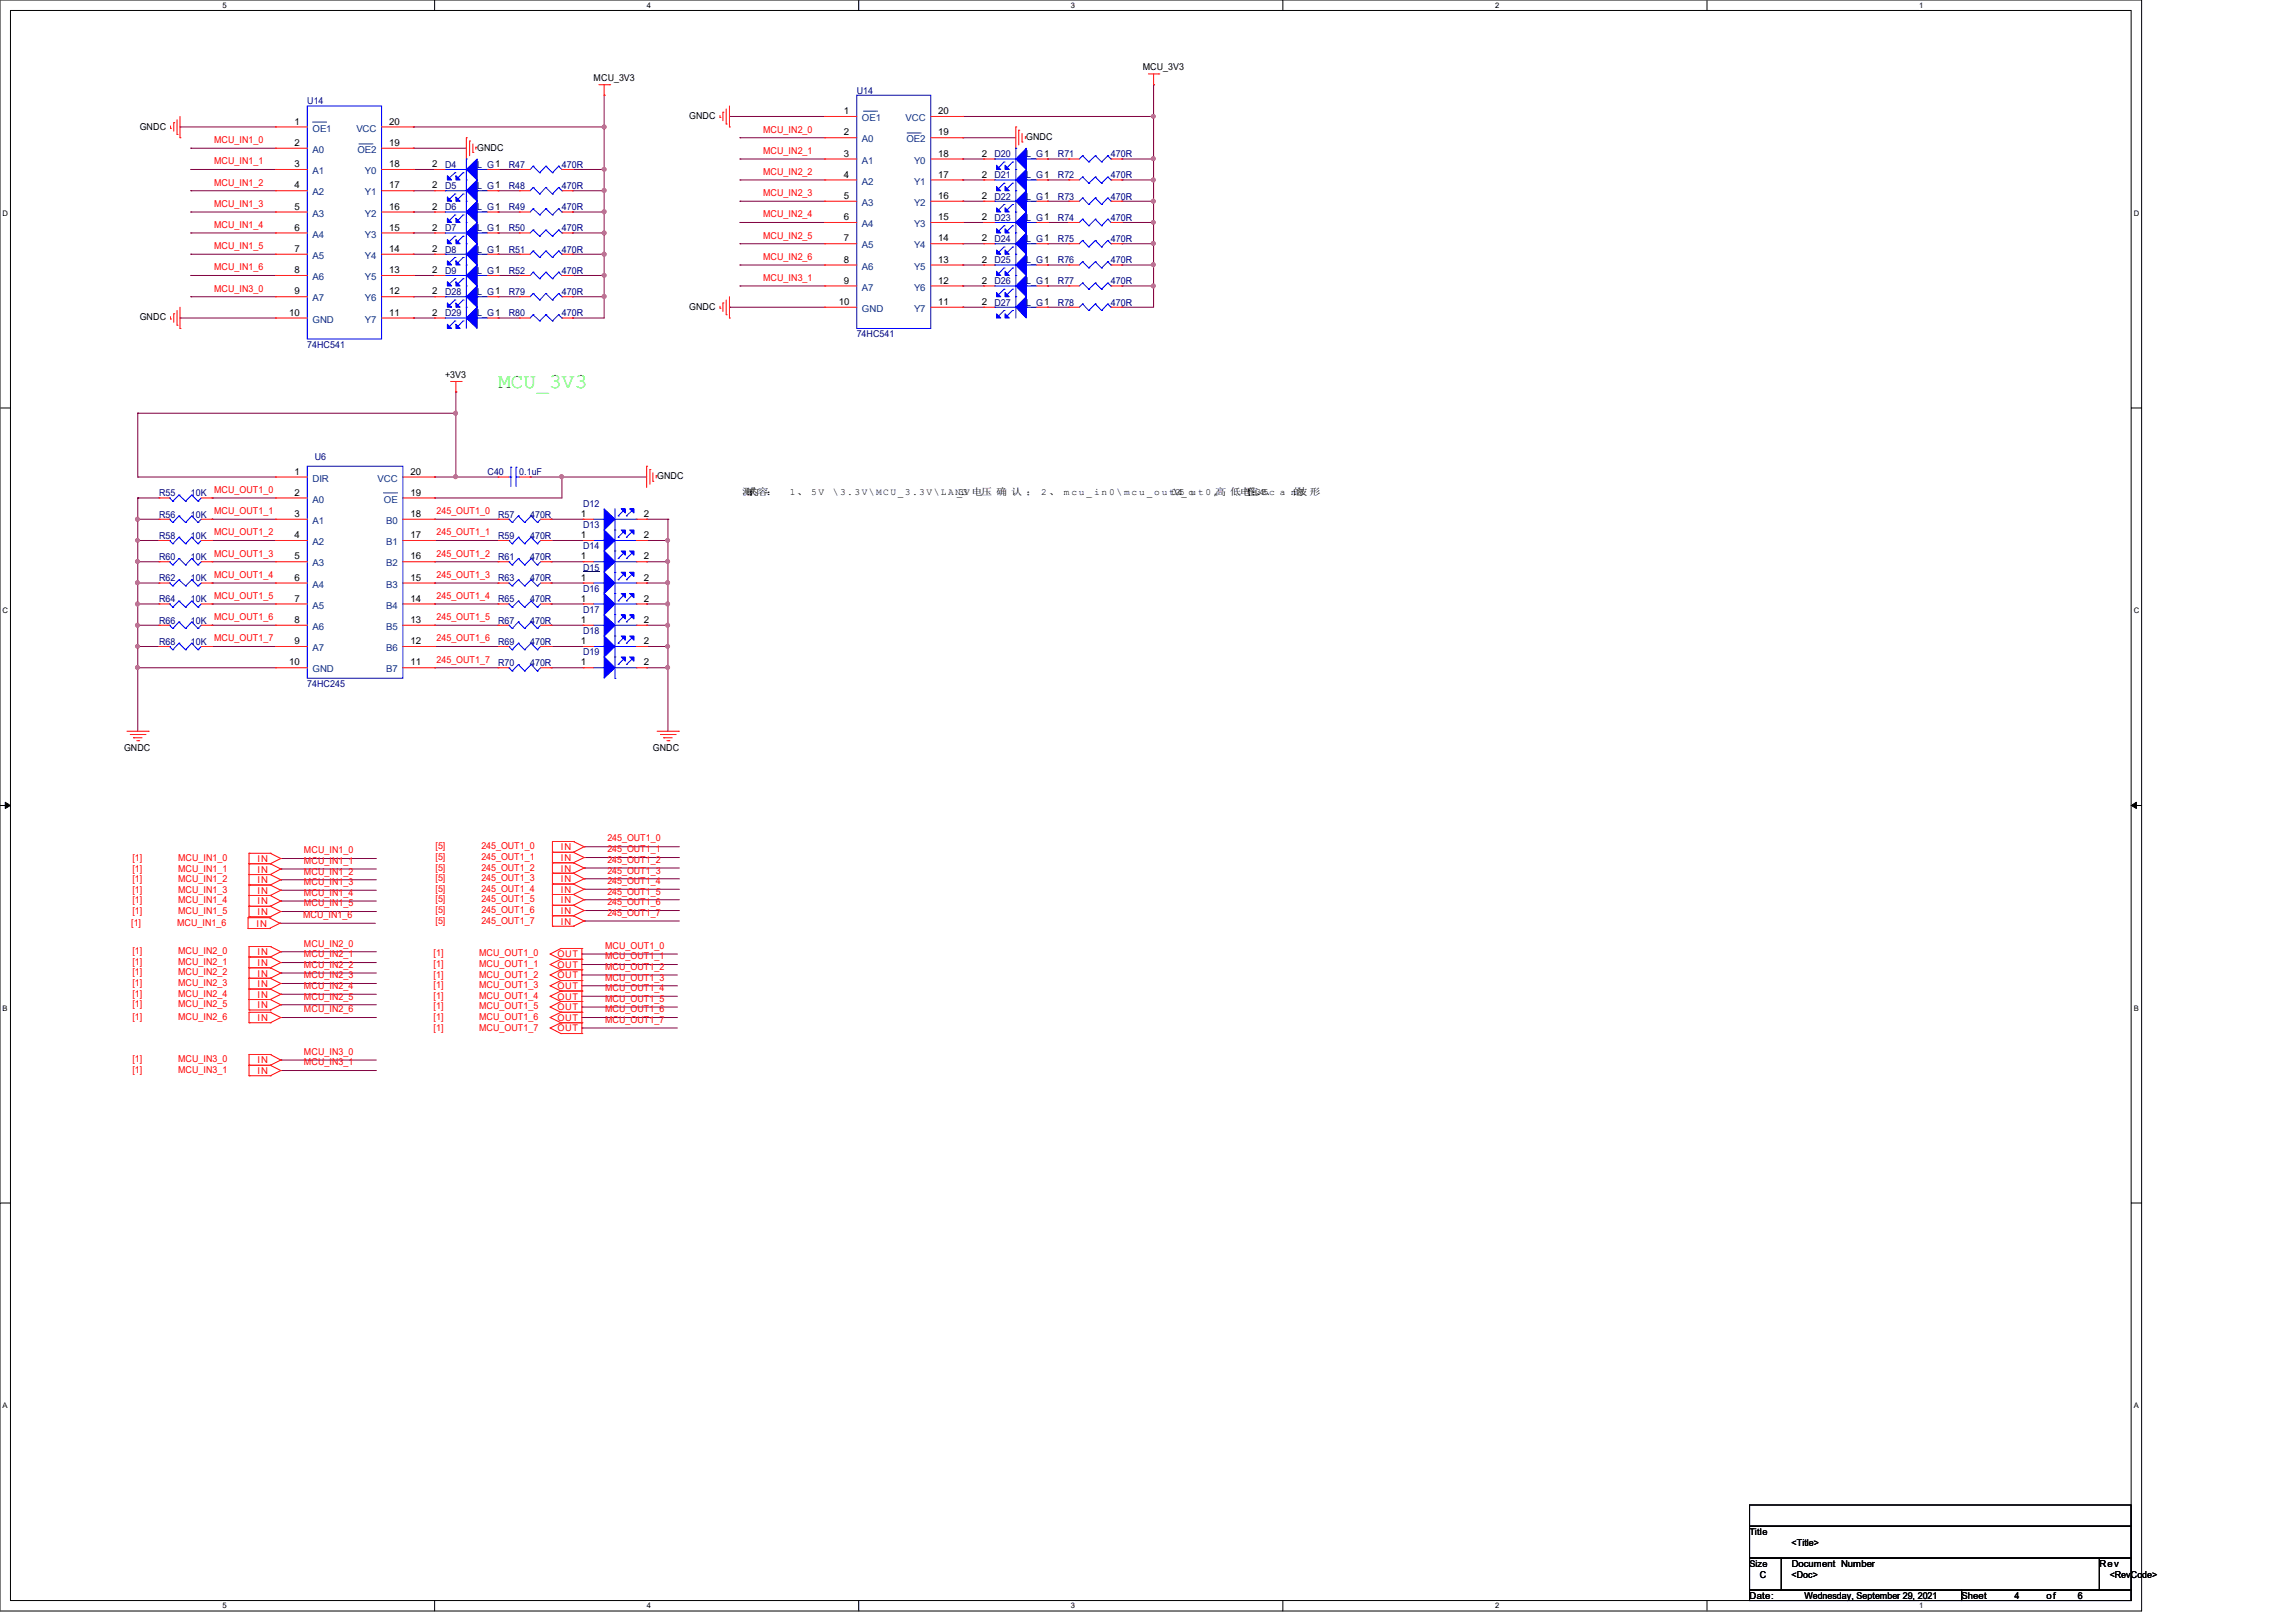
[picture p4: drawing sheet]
<svg xmlns="http://www.w3.org/2000/svg" width="297mm" height="210mm" viewBox="0 0 297 210" stroke-linecap="round" stroke-linejoin="round" font-family="sans-serif">
<defs><g id="words">
<text font-size="2.7" fill="#0f0" x="64.4" y="50.2">MCU_3V3</text>
<g font-size="1.2">
<text x="76.8" y="10.5">MCU_3V3</text>
<text x="147.8" y="9.1">MCU_3V3</text>
<text x="18.1" y="16.8">GNDC</text>
<text x="38.1" y="16.1">1</text>
<text x="50.3" y="16.1">20</text>
<text x="89.1" y="15.4">GNDC</text>
<text x="109.2" y="14.8">1</text>
<text x="109.2" y="17.5">2</text>
<text x="121.4" y="17.5">19</text>
<text x="121.4" y="14.8">20</text>
<text x="38.1" y="18.9">2</text>
<text x="38.1" y="21.6">3</text>
<text x="50.3" y="21.6">18</text>
<text x="50.3" y="18.9">19</text>
<text x="55.9" y="21.6">2</text>
<text x="61.7" y="19.5">GNDC</text>
<text x="109.2" y="20.3">3</text>
<text x="109.2" y="23">4</text>
<text x="121.4" y="23">17</text>
<text x="121.4" y="20.3">18</text>
<text x="127" y="23">2</text>
<text x="127" y="20.3">2</text>
<text x="132.7" y="18.1">GNDC</text>
<text x="38.1" y="24.4">4</text>
<text x="38.1" y="27.1">5</text>
<text x="38.1" y="29.8">6</text>
<text x="50.3" y="29.8">15</text>
<text x="50.3" y="27.1">16</text>
<text x="50.3" y="24.4">17</text>
<text x="55.9" y="24.4">2</text>
<text x="55.9" y="27.1">2</text>
<text x="55.9" y="29.8">2</text>
<text x="109.2" y="25.7">5</text>
<text x="109.2" y="28.5">6</text>
<text x="121.4" y="28.5">15</text>
<text x="121.4" y="25.7">16</text>
<text x="127" y="28.5">2</text>
<text x="127" y="25.7">2</text>
<text x="38.1" y="32.6">7</text>
<text x="38.1" y="35.3">8</text>
<text x="50.3" y="35.3">13</text>
<text x="50.3" y="32.6">14</text>
<text x="55.9" y="32.6">2</text>
<text x="55.9" y="35.3">2</text>
<text x="109.2" y="31.2">7</text>
<text x="109.2" y="34">8</text>
<text x="121.4" y="34">13</text>
<text x="121.4" y="31.2">14</text>
<text x="127" y="31.2">2</text>
<text x="127" y="34">2</text>
<text x="18.1" y="41.4">GNDC</text>
<text x="37.4" y="40.9">10</text>
<text x="38.1" y="38.1">9</text>
<text x="50.3" y="40.9">11</text>
<text x="50.3" y="38.1">12</text>
<text x="55.9" y="40.9">2</text>
<text x="55.9" y="38.1">2</text>
<text x="89.1" y="40.1">GNDC</text>
<text x="108.5" y="39.5">10</text>
<text x="109.2" y="36.7">9</text>
<text x="121.4" y="39.5">11</text>
<text x="121.4" y="36.7">12</text>
<text x="127" y="36.7">2</text>
<text x="127" y="39.5">2</text>
<text x="57.6" y="48.9">+3V3</text>
<text x="38.1" y="61.4">1</text>
<text x="38.1" y="64.1">2</text>
<text x="53.1" y="64.1">19</text>
<text x="53.1" y="61.4">20</text>
<text x="85" y="62">GNDC</text>
<text x="96" y="64.1">测</text>
<text x="96.4" y="64.1">试容：</text>
<text x="96.9" y="64.1">内</text>
<text x="102.1" y="64.1">1、 5V</text>
<text x="107.7" y="64.1">\3.3V\MCU_3.3V\LAN_3.3V 电压 确 认 ； 2 、 m c u _ i n 0 \ m c u _ o u t0\245_ ou t 0 ,高 低电值3485c a n的</text>
<text x="160.9" y="64.1">平；</text>
<text x="162.4" y="64.1">、、</text>
<text x="167.7" y="64.1">波 形</text>
<text x="38.1" y="66.9">3</text>
<text x="38.1" y="69.6">4</text>
<text x="53.1" y="66.9">18</text>
<text x="53.1" y="69.6">17</text>
<text x="75.1" y="69.6">1</text>
<text x="75.1" y="66.9">1</text>
<text x="83.3" y="69.6">2</text>
<text x="83.3" y="66.9">2</text>
<text x="38.1" y="72.4">5</text>
<text x="38.1" y="75.1">6</text>
<text x="38.1" y="77.9">7</text>
<text x="53.1" y="72.4">16</text>
<text x="53.1" y="75.1">15</text>
<text x="53.1" y="77.9">14</text>
<text x="75.1" y="72.4">1</text>
<text x="75.1" y="77.9">1</text>
<text x="75.1" y="75.1">1</text>
<text x="83.3" y="72.4">2</text>
<text x="83.3" y="77.9">2</text>
<text x="83.3" y="75.1">2</text>
<text x="38.1" y="80.6">8</text>
<text x="38.1" y="83.4">9</text>
<text x="53.1" y="80.6">13</text>
<text x="53.1" y="83.4">12</text>
<text x="75.1" y="83.4">1</text>
<text x="75.1" y="80.6">1</text>
<text x="83.3" y="83.4">2</text>
<text x="83.3" y="80.6">2</text>
<text x="37.4" y="86.1">10</text>
<text x="53.1" y="86.1">11</text>
<text x="75.1" y="86.1">1</text>
<text x="83.3" y="86.1">2</text>
<text x="16" y="97.2">GNDC</text>
<text x="84.4" y="97.2">GNDC</text>
<text x="226.3" y="198.6">Title</text>
<text x="226.3" y="202.7">Size</text>
<text x="231.8" y="200">&lt;Title&gt;</text>
<text x="231.8" y="202.7">Document Number</text>
<text x="271.6" y="202.7">Rev</text>
<text x="226.3" y="206.9">Date:</text>
<text x="227.6" y="204.1">C</text>
<text x="231.8" y="204.1">&lt;Doc&gt;</text>
<text x="233.4" y="206.9">Wednesday, September 29, 2021</text>
<text x="253.7" y="206.9">Sheet</text>
<text x="260.6" y="206.9">4</text>
<text x="264.7" y="206.9">of</text>
<text x="268.8" y="206.9">6</text>
<text x="272.9" y="204.1">&lt;RevCode&gt;</text>
</g>
<g font-size="1.2" fill="#000080">
<text x="39.7" y="13.5">U14</text>
<text x="110.8" y="12.1">U14</text>
<text x="57.6" y="21.7">D4</text>
<text x="61.7" y="21.7">L_G1</text>
<text x="65.8" y="21.7">R47</text>
<text x="72.7" y="21.7">470R</text>
<text x="128.6" y="23.1">D21</text>
<text x="128.6" y="20.3">D20</text>
<text x="132.7" y="23.1">L_G1</text>
<text x="132.7" y="20.3">L_G1</text>
<text x="136.9" y="20.3">R71</text>
<text x="136.9" y="23.1">R72</text>
<text x="143.7" y="20.3">470R</text>
<text x="143.7" y="23.1">470R</text>
<text x="57.6" y="24.4">D5</text>
<text x="57.6" y="27.2">D6</text>
<text x="57.6" y="29.9">D7</text>
<text x="61.7" y="24.4">L_G1</text>
<text x="61.7" y="27.2">L_G1</text>
<text x="61.7" y="29.9">L_G1</text>
<text x="65.8" y="29.9">R50</text>
<text x="65.8" y="24.4">R48</text>
<text x="65.8" y="27.2">R49</text>
<text x="72.7" y="29.9">470R</text>
<text x="72.7" y="24.4">470R</text>
<text x="72.7" y="27.2">470R</text>
<text x="128.6" y="28.6">D23</text>
<text x="128.6" y="25.8">D22</text>
<text x="132.7" y="28.6">L_G1</text>
<text x="132.7" y="25.8">L_G1</text>
<text x="136.9" y="28.6">R74</text>
<text x="136.9" y="25.8">R73</text>
<text x="143.7" y="28.6">470R</text>
<text x="143.7" y="25.8">470R</text>
<text x="57.6" y="32.7">D8</text>
<text x="57.6" y="35.4">D9</text>
<text x="61.7" y="32.7">L_G1</text>
<text x="61.7" y="35.4">L_G1</text>
<text x="65.8" y="32.7">R51</text>
<text x="65.8" y="35.4">R52</text>
<text x="72.7" y="32.7">470R</text>
<text x="72.7" y="35.4">470R</text>
<text x="128.6" y="31.3">D24</text>
<text x="128.6" y="34">D25</text>
<text x="132.7" y="31.3">L_G1</text>
<text x="132.7" y="34">L_G1</text>
<text x="136.9" y="34">R76</text>
<text x="136.9" y="31.3">R75</text>
<text x="143.7" y="34">470R</text>
<text x="143.7" y="31.3">470R</text>
<text x="57.6" y="40.9">D29</text>
<text x="57.6" y="38.1">D28</text>
<text x="61.7" y="40.9">L_G1</text>
<text x="61.7" y="38.1">L_G1</text>
<text x="65.8" y="40.9">R80</text>
<text x="65.8" y="38.1">R79</text>
<text x="72.7" y="40.9">470R</text>
<text x="72.7" y="38.1">470R</text>
<text x="128.6" y="36.8">D26</text>
<text x="128.6" y="39.5">D27</text>
<text x="132.7" y="36.8">L_G1</text>
<text x="132.7" y="39.5">L_G1</text>
<text x="136.9" y="36.8">R77</text>
<text x="136.9" y="39.5">R78</text>
<text x="143.7" y="36.8">470R</text>
<text x="143.7" y="39.5">470R</text>
<text x="39.7" y="45">74HC541</text>
<text x="110.8" y="43.6">74HC541</text>
<text x="40.7" y="59.6">U6</text>
<text x="20.6" y="64.2">R55</text>
<text x="24.7" y="64.2">10K</text>
<text x="63.1" y="61.5">C40</text>
<text x="67.2" y="61.5">0.1uF</text>
<text x="75.4" y="65.6">D12</text>
<text x="20.6" y="69.7">R58</text>
<text x="20.6" y="67">R56</text>
<text x="24.7" y="69.7">10K</text>
<text x="24.7" y="67">10K</text>
<text x="64.4" y="69.7">R59</text>
<text x="64.4" y="67">R57</text>
<text x="68.6" y="69.7">470R</text>
<text x="68.6" y="67">470R</text>
<text x="75.4" y="71.1">D14</text>
<text x="75.4" y="68.3">D13</text>
<text x="20.6" y="77.9">R64</text>
<text x="20.6" y="75.2">R62</text>
<text x="20.6" y="72.4">R60</text>
<text x="24.7" y="77.9">10K</text>
<text x="24.7" y="75.2">10K</text>
<text x="24.7" y="72.4">10K</text>
<text x="64.4" y="75.2">R63</text>
<text x="64.4" y="77.9">R65</text>
<text x="64.4" y="72.4">R61</text>
<text x="68.6" y="75.2">470R</text>
<text x="68.6" y="77.9">470R</text>
<text x="68.6" y="72.4">470R</text>
<text x="75.4" y="76.6">D16</text>
<text x="75.4" y="73.8">D15</text>
<text x="20.6" y="83.4">R68</text>
<text x="20.6" y="80.7">R66</text>
<text x="24.7" y="83.4">10K</text>
<text x="24.7" y="80.7">10K</text>
<text x="64.4" y="80.7">R67</text>
<text x="64.4" y="83.4">R69</text>
<text x="68.6" y="80.7">470R</text>
<text x="68.6" y="83.4">470R</text>
<text x="75.4" y="82">D18</text>
<text x="75.4" y="79.3">D17</text>
<text x="39.7" y="88.9">74HC245</text>
<text x="64.4" y="86.1">R70</text>
<text x="68.6" y="86.1">470R</text>
<text x="75.4" y="84.8">D19</text>
</g>
<g font-size="1.2" fill="#004080">
<text x="40.4" y="17">OE1</text>
<text x="46.1" y="17">VCC</text>
<text x="111.5" y="15.7">OE1</text>
<text x="117.1" y="15.7">VCC</text>
<text x="40.4" y="19.8">A0</text>
<text x="40.4" y="22.5">A1</text>
<text x="46.2" y="19.8">OE2</text>
<text x="47.2" y="22.5">Y0</text>
<text x="111.5" y="18.4">A0</text>
<text x="111.5" y="21.2">A1</text>
<text x="111.5" y="23.9">A2</text>
<text x="117.3" y="18.4">OE2</text>
<text x="118.2" y="23.9">Y1</text>
<text x="118.2" y="21.2">Y0</text>
<text x="40.4" y="25.3">A2</text>
<text x="40.4" y="28">A3</text>
<text x="47.2" y="28">Y2</text>
<text x="47.2" y="25.3">Y1</text>
<text x="111.5" y="26.6">A3</text>
<text x="111.5" y="29.4">A4</text>
<text x="118.2" y="29.4">Y3</text>
<text x="118.2" y="26.6">Y2</text>
<text x="40.4" y="30.7">A4</text>
<text x="40.4" y="33.5">A5</text>
<text x="47.2" y="33.5">Y4</text>
<text x="47.2" y="30.7">Y3</text>
<text x="111.5" y="32.1">A5</text>
<text x="111.5" y="34.9">A6</text>
<text x="118.2" y="34.9">Y5</text>
<text x="118.2" y="32.1">Y4</text>
<text x="40.4" y="36.2">A6</text>
<text x="40.4" y="39">A7</text>
<text x="40.4" y="41.7">GND</text>
<text x="47.2" y="41.7">Y7</text>
<text x="47.2" y="39">Y6</text>
<text x="47.2" y="36.2">Y5</text>
<text x="111.5" y="37.6">A7</text>
<text x="111.5" y="40.3">GND</text>
<text x="118.2" y="40.3">Y7</text>
<text x="118.2" y="37.6">Y6</text>
<text x="40.4" y="62.3">DIR</text>
<text x="40.4" y="65">A0</text>
<text x="48.9" y="62.3">VCC</text>
<text x="49.7" y="65">OE</text>
<text x="40.4" y="67.8">A1</text>
<text x="40.4" y="70.5">A2</text>
<text x="50" y="67.8">B0</text>
<text x="50" y="70.5">B1</text>
<text x="40.4" y="73.3">A3</text>
<text x="40.4" y="76">A4</text>
<text x="50" y="73.3">B2</text>
<text x="50" y="76">B3</text>
<text x="40.4" y="78.7">A5</text>
<text x="40.4" y="81.5">A6</text>
<text x="50" y="78.7">B4</text>
<text x="50" y="81.5">B5</text>
<text x="40.4" y="84.2">A7</text>
<text x="40.4" y="87">GND</text>
<text x="50" y="84.2">B6</text>
<text x="50" y="87">B7</text>
</g>
<g font-size="1.2" fill="#f00">
<text x="98.7" y="17.1">MCU_IN2_0</text>
<text x="27.7" y="18.5">MCU_IN1_0</text>
<text x="27.7" y="21.3">MCU_IN1_1</text>
<text x="98.7" y="19.9">MCU_IN2_1</text>
<text x="98.7" y="22.6">MCU_IN2_2</text>
<text x="27.7" y="24">MCU_IN1_2</text>
<text x="27.7" y="26.8">MCU_IN1_3</text>
<text x="27.7" y="29.5">MCU_IN1_4</text>
<text x="98.7" y="25.4">MCU_IN2_3</text>
<text x="98.7" y="28.1">MCU_IN2_4</text>
<text x="27.7" y="32.2">MCU_IN1_5</text>
<text x="27.7" y="35">MCU_IN1_6</text>
<text x="98.7" y="30.9">MCU_IN2_5</text>
<text x="98.7" y="33.6">MCU_IN2_6</text>
<text x="27.7" y="37.7">MCU_IN3_0</text>
<text x="98.7" y="36.3">MCU_IN3_1</text>
<text x="27.7" y="63.8">MCU_OUT1_0</text>
<text x="27.7" y="69.3">MCU_OUT1_2</text>
<text x="27.7" y="66.5">MCU_OUT1_1</text>
<text x="56.5" y="66.5">245_OUT1_0</text>
<text x="56.5" y="69.3">245_OUT1_1</text>
<text x="27.7" y="74.8">MCU_OUT1_4</text>
<text x="27.7" y="77.5">MCU_OUT1_5</text>
<text x="27.7" y="72">MCU_OUT1_3</text>
<text x="56.5" y="77.5">245_OUT1_4</text>
<text x="56.5" y="72">245_OUT1_2</text>
<text x="56.5" y="74.8">245_OUT1_3</text>
<text x="27.7" y="83">MCU_OUT1_7</text>
<text x="27.7" y="80.2">MCU_OUT1_6</text>
<text x="56.5" y="80.2">245_OUT1_5</text>
<text x="56.5" y="83">245_OUT1_6</text>
<text x="56.5" y="85.7">245_OUT1_7</text>
<text x="17.1" y="111.4">[1]</text>
<text x="17.1" y="112.8">[1]</text>
<text x="23" y="111.4">MCU_IN1_0</text>
<text x="23" y="112.8">MCU_IN1_1</text>
<text x="33.3" y="111.5">IN</text>
<text x="33.3" y="112.9">IN</text>
<text x="39.3" y="110.4">MCU_IN1_0</text>
<text x="39.3" y="111.8">MCU_IN1_1</text>
<text x="39.3" y="113.2">MCU_IN1_2</text>
<text x="56.3" y="109.9">[5]</text>
<text x="56.3" y="111.3">[5]</text>
<text x="56.3" y="112.6">[5]</text>
<text x="62.3" y="109.9">245_OUT1_0</text>
<text x="62.3" y="111.3">245_OUT1_1</text>
<text x="62.3" y="112.6">245_OUT1_2</text>
<text x="72.6" y="110">IN</text>
<text x="72.6" y="111.4">IN</text>
<text x="72.6" y="112.8">IN</text>
<text x="78.6" y="108.9">245_OUT1_0</text>
<text x="78.6" y="110.3">245_OUT1_1</text>
<text x="78.6" y="111.6">245_OUT1_2</text>
<text x="78.6" y="113">245_OUT1_3</text>
<text x="17" y="119.8">[1]</text>
<text x="17.1" y="114.1">[1]</text>
<text x="17.1" y="115.5">[1]</text>
<text x="17.1" y="116.9">[1]</text>
<text x="17.1" y="118.3">[1]</text>
<text x="22.9" y="119.8">MCU_IN1_6</text>
<text x="23" y="114.1">MCU_IN1_2</text>
<text x="23" y="115.5">MCU_IN1_3</text>
<text x="23" y="116.9">MCU_IN1_4</text>
<text x="23" y="118.3">MCU_IN1_5</text>
<text x="33.2" y="119.9">IN</text>
<text x="33.3" y="114.3">IN</text>
<text x="33.3" y="115.7">IN</text>
<text x="33.3" y="117">IN</text>
<text x="33.3" y="118.4">IN</text>
<text x="39.2" y="118.8">MCU_IN1_6</text>
<text x="39.3" y="114.5">MCU_IN1_3</text>
<text x="39.3" y="115.9">MCU_IN1_4</text>
<text x="39.3" y="117.3">MCU_IN1_5</text>
<text x="56.3" y="114">[5]</text>
<text x="56.3" y="115.4">[5]</text>
<text x="56.3" y="116.8">[5]</text>
<text x="56.3" y="118.1">[5]</text>
<text x="56.3" y="119.5">[5]</text>
<text x="62.3" y="114">245_OUT1_3</text>
<text x="62.3" y="115.4">245_OUT1_4</text>
<text x="62.3" y="116.8">245_OUT1_5</text>
<text x="62.3" y="118.1">245_OUT1_6</text>
<text x="62.3" y="119.5">245_OUT1_7</text>
<text x="72.6" y="114.1">IN</text>
<text x="72.6" y="115.5">IN</text>
<text x="72.6" y="116.9">IN</text>
<text x="72.6" y="118.3">IN</text>
<text x="72.6" y="119.6">IN</text>
<text x="78.6" y="114.4">245_OUT1_4</text>
<text x="78.6" y="115.7">245_OUT1_5</text>
<text x="78.6" y="117.1">245_OUT1_6</text>
<text x="78.6" y="118.5">245_OUT1_7</text>
<text x="17.1" y="123.5">[1]</text>
<text x="17.1" y="124.8">[1]</text>
<text x="23" y="123.5">MCU_IN2_0</text>
<text x="23" y="124.8">MCU_IN2_1</text>
<text x="33.3" y="123.6">IN</text>
<text x="33.3" y="125">IN</text>
<text x="39.3" y="122.5">MCU_IN2_0</text>
<text x="39.3" y="123.9">MCU_IN2_1</text>
<text x="39.3" y="125.2">MCU_IN2_2</text>
<text x="56.1" y="123.7">[1]</text>
<text x="56.1" y="125.1">[1]</text>
<text x="62" y="123.7">MCU_OUT1_0</text>
<text x="62" y="125.1">MCU_OUT1_1</text>
<text x="72.1" y="123.8">OUT</text>
<text x="72.1" y="125.2">OUT</text>
<text x="78.3" y="122.8">MCU_OUT1_0</text>
<text x="78.3" y="124.1">MCU_OUT1_1</text>
<text x="78.3" y="125.5">MCU_OUT1_2</text>
<text x="17.1" y="126.2">[1]</text>
<text x="17.1" y="127.6">[1]</text>
<text x="17.1" y="128.9">[1]</text>
<text x="17.1" y="130.3">[1]</text>
<text x="17.1" y="132">[1]</text>
<text x="23" y="126.2">MCU_IN2_2</text>
<text x="23" y="127.6">MCU_IN2_3</text>
<text x="23" y="128.9">MCU_IN2_4</text>
<text x="23" y="130.3">MCU_IN2_5</text>
<text x="23" y="132">MCU_IN2_6</text>
<text x="33.3" y="126.4">IN</text>
<text x="33.3" y="127.7">IN</text>
<text x="33.3" y="129.1">IN</text>
<text x="33.3" y="130.5">IN</text>
<text x="39.3" y="126.6">MCU_IN2_3</text>
<text x="39.3" y="128">MCU_IN2_4</text>
<text x="39.3" y="129.3">MCU_IN2_5</text>
<text x="39.3" y="131">MCU_IN2_6</text>
<text x="56.1" y="126.5">[1]</text>
<text x="56.1" y="127.8">[1]</text>
<text x="56.1" y="129.2">[1]</text>
<text x="56.1" y="130.6">[1]</text>
<text x="56.1" y="132">[1]</text>
<text x="62" y="126.5">MCU_OUT1_2</text>
<text x="62" y="127.8">MCU_OUT1_3</text>
<text x="62" y="129.2">MCU_OUT1_4</text>
<text x="62" y="130.6">MCU_OUT1_5</text>
<text x="62" y="132">MCU_OUT1_6</text>
<text x="72.1" y="126.6">OUT</text>
<text x="72.1" y="128">OUT</text>
<text x="72.1" y="129.3">OUT</text>
<text x="72.1" y="130.7">OUT</text>
<text x="78.3" y="126.9">MCU_OUT1_3</text>
<text x="78.3" y="128.2">MCU_OUT1_4</text>
<text x="78.3" y="129.6">MCU_OUT1_5</text>
<text x="78.3" y="131">MCU_OUT1_6</text>
<text x="17.1" y="137.5">[1]</text>
<text x="23" y="137.5">MCU_IN3_0</text>
<text x="33.3" y="137.6">IN</text>
<text x="33.3" y="132.1">IN</text>
<text x="39.3" y="136.5">MCU_IN3_0</text>
<text x="39.3" y="137.8">MCU_IN3_1</text>
<text x="56.1" y="133.3">[1]</text>
<text x="62" y="133.3">MCU_OUT1_7</text>
<text x="72.1" y="132.1">OUT</text>
<text x="72.1" y="133.4">OUT</text>
<text x="78.3" y="132.3">MCU_OUT1_7</text>
<text x="17.1" y="138.9">[1]</text>
<text x="23" y="138.9">MCU_IN3_1</text>
<text x="33.3" y="139">IN</text>
</g>
<g font-size="1">
<text x="28.8" y="1">5</text>
<text x="83.7" y="1">4</text>
<text x="138.5" y="1">3</text>
<text x="193.4" y="1">2</text>
<text x="248.3" y="1">1</text>
<text x=".3" y="27.9">D</text>
<text x="276" y="27.9">D</text>
<text x=".3" y="79.4">C</text>
<text x="276" y="79.4">C</text>
<text x=".3" y="130.8">B</text>
<text x="276" y="130.8">B</text>
<text x=".3" y="182.2">A</text>
<text x="276" y="182.2">A</text>
<text x="28.8" y="208.1">5</text>
<text x="83.7" y="208.1">4</text>
<text x="138.5" y="208.1">3</text>
<text x="193.4" y="208.1">2</text>
<text x="248.3" y="208.1">1</text>
</g>
</g></defs>
<path d="M0 0h277v208.4h-277zM1.4 1.4h274.3v205.7h-274.3z" fill="none" stroke="#000" stroke-width=".13"/>
<g fill="#fff">
<path d="M28.8 .1h.5v1.1h-.5z"/>
<path d="M28.8 207.2h.5v1.1h-.5z"/>
</g>
<path d="M56.2 0v1.4M56.2 207.1v1.3" fill="none" stroke="#000" stroke-width=".13"/>
<g fill="#fff">
<path d="M83.7 .1h.5v1.1h-.5z"/>
<path d="M83.7 207.2h.5v1.1h-.5z"/>
</g>
<path d="M111.1 0v1.4M111.1 207.1v1.3" fill="none" stroke="#000" stroke-width=".13"/>
<g fill="#fff">
<path d="M138.5 .1h.6v1.1h-.6z"/>
<path d="M138.5 207.2h.6v1.1h-.6z"/>
</g>
<path d="M165.9 0v1.4M165.9 207.1v1.3" fill="none" stroke="#000" stroke-width=".13"/>
<g fill="#fff">
<path d="M193.4 .1h.5v1.1h-.5z"/>
<path d="M193.4 207.2h.5v1.1h-.5z"/>
</g>
<path d="M220.8 0v1.4M220.8 207.1v1.3" fill="none" stroke="#000" stroke-width=".13"/>
<g fill="#fff">
<path d="M248.2 .1h.6v1.1h-.6z"/>
<path d="M248.2 207.2h.6v1.1h-.6z"/>
<path d="M.3 27.1h.8v1.1h-.8z"/>
<path d="M276 27.1h.7v1.1h-.7z"/>
<path d="M.3 78.5h.8v1.1h-.8z"/>
<path d="M276 78.5h.7v1.1h-.7z"/>
</g>
<path d="M0 52.8h1.4M275.7 52.8h1.3" fill="none" stroke="#000" stroke-width=".13"/>
<g fill="#fff">
<path d="M.3 129.9h.7v1.1h-.7z"/>
<path d="M276 129.9h.6v1.1h-.6z"/>
</g>
<path d="M0 104.2h1.4M275.7 104.2h1.3" fill="none" stroke="#000" stroke-width=".13"/>
<path d="M.7 103.8l.7 .4-.7 .4zM275.7 104.2l.7-.4v.8z" fill="#000" stroke="#000" stroke-width=".13"/>
<g fill="#fff">
<path d="M.3 181.4h.7v1.1h-.7z"/>
<path d="M276 181.4h.6v1.1h-.6z"/>
</g>
<path d="M0 155.7h1.4M275.7 155.7h1.3M226.3 194.7h49.4v2.8h-49.4zM226.3 197.5h49.4v4.1h-49.4zM226.3 201.6h4.1v4.1h-4.1zM226.3 205.7h27.4v1.4h-27.4zM230.4 201.6h41.2v4.1h-41.2zM253.7 205.7h22v1.4h-22zM271.6 201.6h4.1v4.1h-4.1z" fill="none" stroke="#000" stroke-width=".13"/>
<g fill="none" stroke="#800040" stroke-width=".13">
<path d="M23.3 16.4h.1M23.3 16.4h12.3M24.7 19.2h.1M24.7 19.2h10.9M53.5 16.4h.1M53.5 19.2h.1M53.5 19.2h6.8M53.5 16.4h24.6M78.1 12.3h.1M78.1 16.4h.1M78.1 12.3v28.8h-4.1M94.4 15.1h.1"/>
<path d="M94.4 15.1h12.3M95.7 17.8h.1M95.7 17.8h11M124.5 15.1h.1M124.5 17.8h.1M124.5 17.8h6.9M124.5 15.1h24.7M149.2 11h.1M149.2 15.1h.1M149.2 11v28.8h-4.1M24.7 21.9h.1M24.7 24.7h.1"/>
<path d="M24.7 27.4h.1M24.7 30.1h.1M24.7 32.9h.1M24.7 35.6h.1M24.7 38.4h.1M24.7 21.9h10.9M24.7 24.7h10.9M24.7 27.4h10.9M24.7 30.1h10.9M24.7 32.9h10.9M24.7 35.6h10.9M24.7 38.4h10.9"/>
<path d="M53.5 21.9h.1M53.5 24.7h.1M53.5 27.4h.1M53.5 30.1h.1M53.5 32.9h.1M53.5 35.6h.1M53.5 38.4h.1M53.5 21.9h2.7M53.5 24.7h2.7M53.5 27.4h2.7M53.5 30.1h2.7M53.5 32.9h2.7"/>
<path d="M53.5 35.6h2.7M53.5 38.4h2.7M64.4 21.9h.1M64.4 24.7h.1M64.4 27.4h.1M64.4 30.1h.1M64.4 32.9h.1M64.4 35.6h.1M64.4 38.4h.1M64.4 21.9h2.8M64.4 24.7h2.8M64.4 27.4h2.8"/>
<path d="M64.4 30.1h2.8M64.4 32.9h2.8M64.4 35.6h2.8M64.4 38.4h2.8M74 21.9h.1M74 24.7h.1M74 27.4h.1M74 30.1h.1M74 32.9h.1M74 35.6h.1M74 38.4h.1M74 21.9h4.1"/>
<path d="M74 24.7h4.1M74 27.4h4.1M74 30.1h4.1M74 32.9h4.1M74 35.6h4.1M74 38.4h4.1M78.1 21.9h.1M78.1 24.7h.1M78.1 27.4h.1M78.1 30.1h.1M78.1 32.9h.1M78.1 35.6h.1"/>
<path d="M78.1 38.4h.1M94.4 39.8h.1M94.4 39.8h12.3M95.7 20.6h.1M95.7 23.3h.1M95.7 26h.1M95.7 28.8h.1M95.7 31.5h.1M95.7 37h.1M95.7 34.3h.1M95.7 20.6h11M95.7 23.3h11"/>
<path d="M95.7 26h11M95.7 28.8h11M95.7 31.5h11M95.7 34.3h11M95.7 37h11M124.5 20.6h.1M124.5 23.3h.1M124.5 26h.1M124.5 28.8h.1M124.5 31.5h.1M124.5 34.3h.1M124.5 37h.1"/>
<path d="M124.5 39.8h.1M124.5 20.6h2.8M124.5 23.3h2.8M124.5 26h2.8M124.5 28.8h2.8M124.5 31.5h2.8M124.5 34.3h2.8M124.5 37h2.8M124.5 39.8h2.8M135.5 20.6h.1M135.5 23.3h.1M135.5 26h.1"/>
<path d="M135.5 28.8h.1M135.5 31.5h.1M135.5 34.3h.1M135.5 37h.1M135.5 39.8h.1M135.5 20.6h2.8M135.5 23.3h2.8M135.5 26h2.8M135.5 28.8h2.8M135.5 31.5h2.8M135.5 34.3h2.8M135.5 37h2.8"/>
<path d="M135.5 39.8h2.8M145.1 20.6h.1M145.1 39.8h.1M145.1 23.3h.1M145.1 26h.1M145.1 28.8h.1M145.1 31.5h.1M145.1 34.3h.1M145.1 37h.1M145.1 20.6h4.1M145.1 23.3h4.1M145.1 26h4.1"/>
<path d="M145.1 28.8h4.1M145.1 31.5h4.1M145.1 34.3h4.1M145.1 37h4.1M149.2 20.6h.1M149.2 23.3h.1M149.2 26h.1M149.2 28.8h.1M149.2 31.5h.1M149.2 34.3h.1M149.2 37h.1M17.8 53.5h.1"/>
<path d="M17.8 53.5v8.2M17.8 53.5h41.2M23.3 41.1h.1M23.3 41.1h12.3M53.5 41.1h.1M53.5 41.1h2.7M59 50.7h.1M59 53.5h.1M59 50.7v11M64.4 41.1h.1M64.4 41.1h2.8M74 41.1h.1"/>
<path d="M17.8 61.7h.1M17.8 64.4h.1M17.8 67.2h.1M17.8 69.9h.1M17.8 72.7h.1M17.8 75.4h.1M17.8 78.1h.1M17.8 78.1h2.8M17.8 67.2h2.8M17.8 69.9h2.8M17.8 64.4h2.8M17.8 61.7h17.8"/>
<path d="M17.8 64.4v30.2M17.8 72.7h2.8M17.8 75.4h2.8M27.4 75.4h.1M27.4 78.1h.1M27.4 72.7h.1M27.4 69.9h.1M27.4 67.2h.1M27.4 64.4h.1M27.4 78.1h8.2M27.4 67.2h8.2M27.4 69.9h8.2"/>
<path d="M27.4 64.4h8.2M27.4 72.7h8.2M27.4 75.4h8.2M56.2 78.1h.1M56.2 67.2h.1M56.2 69.9h.1M56.2 64.4h.1M56.2 61.7h.1M56.2 72.7h.1M56.2 75.4h.1M56.2 78.1h8.2M56.2 67.2h8.2"/>
<path d="M56.2 69.9h8.2M56.2 61.7h8.2M56.2 72.7h8.2M56.2 75.4h8.2M59 61.7h.1M68.6 61.7h.1M68.6 61.7h15.1M71.3 78.1h.1M71.3 67.2h.1M71.3 69.9h.1M71.3 72.7h.1M71.3 75.4h.1"/>
<path d="M71.3 78.1h4.1M71.3 67.2h4.1M71.3 69.9h4.1M71.3 72.7h4.1M71.3 75.4h4.1M72.7 61.7h.1M72.7 61.7v2.7h-16.5M83.7 78.1h.1M83.7 67.2h.1M83.7 69.9h.1M83.7 72.7h.1M83.7 75.4h.1"/>
<path d="M83.7 78.1h2.7M83.7 67.2h2.7M83.7 69.9h2.7M83.7 72.7h2.7M83.7 75.4h2.7M86.4 78.1h.1M86.4 75.4h.1M86.4 67.2h.1M86.4 69.9h.1M86.4 72.7h.1M86.4 67.2v27.4M17.8 86.4h.1"/>
<path d="M17.8 80.9h.1M17.8 83.7h.1M17.8 80.9h2.8M17.8 83.7h2.8M17.8 86.4h17.8M27.4 83.7h.1M27.4 80.9h.1M27.4 80.9h8.2M27.4 83.7h8.2M56.2 80.9h.1M56.2 83.7h.1M56.2 86.4h.1"/>
<path d="M56.2 80.9h8.2M56.2 83.7h8.2M56.2 86.4h8.2M71.3 80.9h.1M71.3 83.7h.1M71.3 86.4h.1M71.3 80.9h4.1M71.3 83.7h4.1M71.3 86.4h4.1M83.7 80.9h.1M83.7 83.7h.1M83.7 86.4h.1"/>
<path d="M83.7 80.9h2.7M83.7 83.7h2.7M83.7 86.4h2.7M86.4 86.4h.1M86.4 83.7h.1M86.4 80.9h.1M36.2 119.5h.1M36.2 119.5h12.4M36.3 111.1h.1M36.3 112.4h.1M36.3 113.8h.1M36.3 115.2h.1"/>
<path d="M36.3 116.6h.1M36.3 117.9h.1M36.3 111.1h12.4M36.3 112.4h12.4M36.3 113.8h12.4M36.3 115.2h12.4M36.3 116.6h12.4M36.3 117.9h12.4M75.6 109.6h.1M75.6 111h.1M75.6 112.3h.1M75.6 113.7h.1"/>
<path d="M75.6 115.1h.1M75.6 116.4h.1M75.6 117.8h.1M75.6 119.2h.1M75.6 109.6h12.3M75.6 111h12.3M75.6 112.3h12.3M75.6 113.7h12.3M75.6 115.1h12.3M75.6 116.4h12.3M75.6 117.8h12.3M75.6 119.2h12.3"/>
<path d="M36.3 123.1h.1M36.3 124.5h.1M36.3 125.9h.1M36.3 127.3h.1M36.3 128.7h.1M36.3 130h.1M36.3 137.2h.1M36.3 138.5h.1M36.3 131.7h.1M36.3 123.1h12.4M36.3 124.5h12.4M36.3 125.9h12.4"/>
<path d="M36.3 127.3h12.4M36.3 128.7h12.4M36.3 130h12.4M36.3 131.7h12.4M36.3 137.2h12.4M36.3 138.5h12.4M75.3 123.4h.1M75.3 124.8h.1M75.3 126.2h.1M75.3 127.6h.1M75.3 128.9h.1M75.3 130.3h.1"/>
<path d="M75.3 131.7h.1M75.3 133h.1M75.3 123.4h12.3M75.3 124.8h12.3M75.3 126.2h12.3M75.3 127.6h12.3M75.3 128.9h12.3M75.3 130.3h12.3M75.3 131.7h12.3M75.3 133h12.3"/>
</g>
<g fill="#f0f" stroke="#f0f" stroke-width=".13">
<circle cx="78.1" cy="27.4" r=".25"/>
<circle cx="78.1" cy="24.6" r=".25"/>
<circle cx="78.1" cy="30.1" r=".25"/>
<circle cx="78.1" cy="32.9" r=".25"/>
<circle cx="78.2" cy="35.6" r=".24"/>
<circle cx="78.1" cy="16.4" r=".25"/>
<circle cx="78.2" cy="21.9" r=".24"/>
<circle cx="86.4" cy="83.6" r=".24"/>
<circle cx="86.4" cy="69.9" r=".24"/>
<circle cx="86.4" cy="86.4" r=".25"/>
<circle cx="86.4" cy="80.9" r=".25"/>
<circle cx="86.4" cy="78.1" r=".25"/>
<circle cx="86.4" cy="75.4" r=".25"/>
<circle cx="86.4" cy="72.6" r=".25"/>
<circle cx="58.9" cy="53.5" r=".25"/>
<circle cx="58.9" cy="61.7" r=".25"/>
<circle cx="17.8" cy="86.4" r=".25"/>
<circle cx="17.8" cy="67.2" r=".25"/>
<circle cx="17.8" cy="69.9" r=".24"/>
<circle cx="17.8" cy="72.6" r=".25"/>
<circle cx="17.8" cy="75.4" r=".25"/>
<circle cx="72.6" cy="61.7" r=".25"/>
<circle cx="17.8" cy="80.9" r=".25"/>
<circle cx="17.8" cy="78.1" r=".25"/>
<circle cx="17.8" cy="83.6" r=".24"/>
<circle cx="149.2" cy="20.5" r=".25"/>
<circle cx="149.2" cy="23.3" r=".25"/>
<circle cx="149.2" cy="28.8" r=".24"/>
<circle cx="149.2" cy="26" r=".25"/>
<circle cx="149.2" cy="31.5" r=".25"/>
<circle cx="149.2" cy="34.2" r=".25"/>
<circle cx="149.2" cy="37" r=".25"/>
<circle cx="149.2" cy="15.1" r=".24"/>
<circle cx="78.1" cy="38.4" r=".25"/>
</g>
<g fill="none" stroke="#f00" stroke-width=".13">
<path d="M22.1 16.6h.1M22.1 16.3v.3M22.5 15.9h.1M22.5 15.9v1.1M22.9 17.4h.1M22.9 15.5v1.9M23.3 17.8h.1M23.3 15.1v2.7M35.6 16.4h.1M35.6 19.2h.1M35.6 16.4h4.2M35.6 19.2h4.2"/>
<path d="M49.4 16.4h4.1M49.4 19.2h4.1M53.5 19.2h.1M53.5 16.4h.1M60.3 17.8h.1M60.3 17.8v2.8M60.7 18.2h.1M60.7 18.2v2M61.2 19.7h.1M61.2 18.6v1.1M61.6 19h.1M61.6 19v.3"/>
<path d="M77.5 11h1.4M78.1 12.3h.1M78.1 11v1.3M78.9 11h.1M93.1 15.2h.1M93.1 14.9v.3M93.5 14.5h.1M93.5 14.5v1.1M93.9 16h.1M93.9 14.1v1.9M94.4 16.4h.1M94.4 13.7v2.7"/>
<path d="M106.7 15.1h.1M106.7 17.8h.1M106.7 15.1h4.1M106.7 17.8h4.1M120.4 15.1h4.1M120.4 17.8h4.1M124.5 17.8h.1M124.5 15.1h.1M131.4 16.4h.1M131.4 16.4v2.8M131.8 16.8h.1M131.8 16.8v2"/>
<path d="M132.2 18.4h.1M132.2 17.3v1.1M132.6 17.7h.1M132.6 17.7v.2M148.5 9.6h1.4M149.2 11h.1M149.2 9.6v1.4M149.9 9.6h.1M23.3 39.8v2.7M35.6 21.9h.1M35.6 24.7h.1M35.6 27.4h.1"/>
<path d="M35.6 30.1h.1M35.6 32.9h.1M35.6 35.6h.1M35.6 38.4h.1M35.6 21.9h4.2M35.6 30.1h4.2M35.6 24.7h4.2M35.6 32.9h4.2M35.6 38.4h4.2M35.6 27.4h4.2M35.6 35.6h4.2M49.4 21.9h4.1"/>
<path d="M49.4 30.1h4.1M49.4 24.7h4.1M49.4 32.9h4.1M49.4 38.4h4.1M49.4 27.4h4.1M49.4 35.6h4.1M53.5 38.4h.1M53.5 35.6h.1M53.5 32.9h.1M53.5 30.1h.1M53.5 27.4h.1M53.5 24.7h.1"/>
<path d="M53.5 21.9h.1M56.2 24.7h.1M56.2 32.9h.1M56.2 38.4h.1M56.2 27.4h.1M56.2 35.6h.1M56.2 21.9h.1M56.2 30.1h.1M56.2 21.9h1.4M56.2 30.1h1.4M56.2 24.7h1.4M56.2 32.9h1.4"/>
<path d="M56.2 38.4h1.4M56.2 27.4h1.4M56.2 35.6h1.4M63.1 21.9h1.3M63.1 30.1h1.3M63.1 24.7h1.3M63.1 32.9h1.3M63.1 38.4h1.3M63.1 27.4h1.3M63.1 35.6h1.3M64.4 24.7h.1M64.4 32.9h.1"/>
<path d="M64.4 38.4h.1M64.4 27.4h.1M64.4 35.6h.1M64.4 21.9h.1M64.4 30.1h.1M67.2 21.9h.1M67.2 30.1h.1M67.2 24.7h.1M67.2 32.9h.1M67.2 38.4h.1M67.2 27.4h.1M67.2 35.6h.1"/>
<path d="M67.2 21.9h1.4M67.2 30.1h1.4M67.2 24.7h1.4M67.2 32.9h1.4M67.2 38.4h1.4M67.2 27.4h1.4M67.2 35.6h1.4M72.7 21.9h1.3M72.7 30.1h1.3M72.7 24.7h1.3M72.7 32.9h1.3M72.7 38.4h1.3"/>
<path d="M72.7 27.4h1.3M72.7 35.6h1.3M74 21.9h.1M74 30.1h.1M74 24.7h.1M74 32.9h.1M74 38.4h.1M74 27.4h.1M74 35.6h.1M93.1 39.9h.1M93.1 39.6v.3M93.5 39.2h.1"/>
<path d="M93.5 39.2v1.1M93.9 38.8v1.9M94.4 38.4v2.7M106.7 20.6h.1M106.7 23.3h.1M106.7 26h.1M106.7 28.8h.1M106.7 31.5h.1M106.7 34.3h.1M106.7 37h.1M106.7 39.8h.1M106.7 34.3h4.1"/>
<path d="M106.7 28.8h4.1M106.7 37h4.1M106.7 20.6h4.1M106.7 23.3h4.1M106.7 31.5h4.1M106.7 39.8h4.1M106.7 26h4.1M120.4 34.3h4.1M120.4 28.8h4.1M120.4 37h4.1M120.4 20.6h4.1M120.4 23.3h4.1"/>
<path d="M120.4 31.5h4.1M120.4 39.8h4.1M120.4 26h4.1M124.5 39.8h.1M124.5 37h.1M124.5 34.3h.1M124.5 31.5h.1M124.5 28.8h.1M124.5 26h.1M124.5 23.3h.1M124.5 20.6h.1M127.3 28.8h.1"/>
<path d="M127.3 37h.1M127.3 23.3h.1M127.3 31.5h.1M127.3 39.8h.1M127.3 26h.1M127.3 34.3h.1M127.3 20.6h.1M127.3 34.3h1.4M127.3 28.8h1.4M127.3 37h1.4M127.3 20.6h1.4M127.3 23.3h1.4"/>
<path d="M127.3 31.5h1.4M127.3 39.8h1.4M127.3 26h1.4M134.1 34.3h1.4M134.1 28.8h1.4M134.1 37h1.4M134.1 20.6h1.4M134.1 23.3h1.4M134.1 31.5h1.4M134.1 39.8h1.4M134.1 26h1.4M135.5 28.8h.1"/>
<path d="M135.5 37h.1M135.5 23.3h.1M135.5 31.5h.1M135.5 39.8h.1M135.5 26h.1M135.5 34.3h.1M135.5 20.6h.1M138.3 34.3h.1M138.3 20.6h.1M138.3 28.8h.1M138.3 37h.1M138.3 23.3h.1"/>
<path d="M138.3 31.5h.1M138.3 39.8h.1M138.3 26h.1M138.3 34.3h1.3M138.3 28.8h1.3M138.3 37h1.3M138.3 20.6h1.3M138.3 23.3h1.3M138.3 31.5h1.3M138.3 39.8h1.3M138.3 26h1.3M143.7 34.3h1.4"/>
<path d="M143.7 28.8h1.4M143.7 37h1.4M143.7 20.6h1.4M143.7 23.3h1.4M143.7 31.5h1.4M143.7 39.8h1.4M143.7 26h1.4M145.1 34.3h.1M145.1 20.6h.1M145.1 28.8h.1M145.1 37h.1M145.1 23.3h.1"/>
<path d="M145.1 31.5h.1M145.1 39.8h.1M145.1 26h.1M22.1 41.3h.1M22.1 41v.3M22.5 40.6h.1M22.5 40.6v1.1M22.9 42.1h.1M22.9 40.2v1.9M23.3 42.5h.1M35.6 41.1h.1M35.6 41.1h4.2"/>
<path d="M49.4 41.1h4.1M53.5 41.1h.1M56.2 41.1h.1M56.2 41.1h1.4M58.3 49.4h1.3M59 50.7h.1M59 49.4v1.3M59.6 49.4h.1M63.1 41.1h1.3M64.4 41.1h.1M67.2 41.1h.1M67.2 41.1h1.4"/>
<path d="M72.7 41.1h1.3M74 41.1h.1M93.9 40.7h.1M94.4 41.1h.1M20.6 78.1h.1M20.6 64.4h.1M20.6 75.4h.1M20.6 72.7h.1M20.6 69.9h.1M20.6 67.2h.1M20.6 78.1h1.3M20.6 64.4h1.3"/>
<path d="M20.6 69.9h1.3M20.6 72.7h1.3M20.6 75.4h1.3M20.6 67.2h1.3M26 78.1h1.4M26 64.4h1.4M26 69.9h1.4M26 72.7h1.4M26 75.4h1.4M26 67.2h1.4M27.4 78.1h.1M27.4 64.4h.1"/>
<path d="M27.4 75.4h.1M27.4 72.7h.1M27.4 69.9h.1M27.4 67.2h.1M35.6 61.7h.1M35.6 64.4h.1M35.6 67.2h.1M35.6 69.9h.1M35.6 72.7h.1M35.6 75.4h.1M35.6 78.1h.1M35.6 78.1h4.2"/>
<path d="M35.6 64.4h4.2M35.6 69.9h4.2M35.6 72.7h4.2M35.6 75.4h4.2M35.6 61.7h4.2M35.6 67.2h4.2M52.1 78.1h4.1M52.1 64.4h4.1M52.1 69.9h4.1M52.1 72.7h4.1M52.1 75.4h4.1M52.1 61.7h4.1"/>
<path d="M52.1 67.2h4.1M56.2 67.2h.1M56.2 69.9h.1M56.2 72.7h.1M56.2 75.4h.1M56.2 78.1h.1M56.2 64.4h.1M56.2 61.7h.1M64.4 69.9h.1M64.4 61.7h.1M64.4 75.4h.1M64.4 67.2h.1"/>
<path d="M64.4 78.1h.1M64.4 72.7h.1M64.4 78.1h1.4M64.4 69.9h1.4M64.4 72.7h1.4M64.4 75.4h1.4M64.4 61.7h1.4M64.4 67.2h1.4M67.2 61.7h1.4M68.6 61.7h.1M69.9 78.1h1.4M69.9 69.9h1.4"/>
<path d="M69.9 72.7h1.4M69.9 75.4h1.4M69.9 67.2h1.4M71.3 69.9h.1M71.3 75.4h.1M71.3 67.2h.1M71.3 78.1h.1M71.3 72.7h.1M75.4 72.7h.1M75.4 78.1h.1M75.4 69.9h.1M75.4 75.4h.1"/>
<path d="M75.4 67.2h.1M75.4 78.1h1.4M75.4 69.9h1.4M75.4 72.7h1.4M75.4 75.4h1.4M75.4 67.2h1.4M82.3 78.1h1.4M82.3 69.9h1.4M82.3 72.7h1.4M82.3 75.4h1.4M82.3 67.2h1.4M83.7 60.3h.1"/>
<path d="M83.7 72.7h.1M83.7 78.1h.1M83.7 69.9h.1M83.7 75.4h.1M83.7 67.2h.1M83.7 60.3v2.8M84.1 60.7h.1M84.1 60.7v2M84.5 62.3h.1M84.5 61.2v1.1M84.9 61.6h.1M84.9 61.6v.2"/>
<path d="M16.4 94.6h2.8M16.8 95h2M17.3 95.5h.1M17.3 95.5h1.1M17.7 95.8h.2M17.9 95.8h.1M18.8 95h.1M19.2 94.6h.1M20.6 83.7h.1M20.6 80.9h.1M20.6 83.7h1.3M20.6 80.9h1.3"/>
<path d="M26 83.7h1.4M26 80.9h1.4M27.4 83.7h.1M27.4 80.9h.1M35.6 80.9h.1M35.6 83.7h.1M35.6 86.4h.1M35.6 83.7h4.2M35.6 86.4h4.2M35.6 80.9h4.2M52.1 83.7h4.1M52.1 86.4h4.1"/>
<path d="M52.1 80.9h4.1M56.2 80.9h.1M56.2 83.7h.1M56.2 86.4h.1M64.4 86.4h.1M64.4 80.9h.1M64.4 83.7h.1M64.4 83.7h1.4M64.4 86.4h1.4M64.4 80.9h1.4M69.9 83.7h1.4M69.9 86.4h1.4"/>
<path d="M69.9 80.9h1.4M71.3 86.4h.1M71.3 80.9h.1M71.3 83.7h.1M75.4 83.7h.1M75.4 86.4h.1M75.4 80.9h.1M75.4 83.7h1.4M75.4 86.4h1.4M75.4 80.9h1.4M82.3 83.7h1.4M82.3 86.4h1.4"/>
<path d="M82.3 80.9h1.4M83.7 83.7h.1M83.7 86.4h.1M83.7 80.9h.1M85 94.6h2.8M85.4 95h1.9M85.9 95.5h.1M85.9 95.5h1.1M86.3 95.8h.2M86.5 95.8h.1M87.3 95h.1M87.8 94.6h.1"/>
<path d="M32.1 118.7h.1M32.1 118.7h2.7M32.1 118.7v1.4M32.2 111.8h.1M32.2 110.4h.1M32.2 113.2h.1M32.2 114.5h.1M32.2 115.9h.1M32.2 117.3h.1M32.2 118.6h.1M32.2 110.4h2.8M32.2 111.8h2.8"/>
<path d="M32.2 110.4v8.2M32.2 113.2h2.8M32.2 114.5h2.8M32.2 115.9h2.8M32.2 117.3h2.8M32.2 118.6h2.8M34.8 118.7h.1M34.8 118.7l1.4 .8M35 110.4h.1M35 111.8h.1M35 113.2h.1M35 114.5h.1"/>
<path d="M35 115.9h.1M35 117.3h.1M35 118.6h.1M35 110.4l1.3 .7M35 111.8l1.3 .6M35 113.2l1.3 .6M35 114.5l1.3 .7M35 115.9l1.3 .7M35 117.3l1.3 .6M36.2 119.5h.1M36.2 119.5l-1.4 .6M36.3 111.1h.1"/>
<path d="M36.3 112.4h.1M36.3 113.8h.1M36.3 115.2h.1M36.3 116.6h.1M36.3 117.9h.1M36.3 111.1l-1.3 .7M36.3 112.4l-1.3 .8M36.3 113.8l-1.3 .7M36.3 115.2l-1.3 .7M36.3 116.6l-1.3 .7M36.3 117.9l-1.3 .7M71.5 110.3h.1"/>
<path d="M71.5 108.9h.1M71.5 111.6h.1M71.5 113h.1M71.5 114.4h.1M71.5 115.7h.1M71.5 117.1h.1M71.5 118.5h.1M71.5 119.8h.1M71.5 108.9h2.7M71.5 110.3h2.7M71.5 108.9v10.9M71.5 111.6h2.7"/>
<path d="M71.5 113h2.7M71.5 114.4h2.7M71.5 115.7h2.7M71.5 117.1h2.7M71.5 118.5h2.7M71.5 119.8h2.7M74.2 108.9h.1M74.2 110.3h.1M74.2 111.6h.1M74.2 113h.1M74.2 114.4h.1M74.2 115.7h.1"/>
<path d="M74.2 117.1h.1M74.2 118.5h.1M74.2 119.8h.1M74.2 108.9l1.4 .7M74.2 110.3l1.4 .7M74.2 111.6l1.4 .7M74.2 113l1.4 .7M74.2 114.4l1.4 .7M74.2 115.7l1.4 .7M74.2 117.1l1.4 .7M74.2 118.5l1.4 .7M75.6 109.6h.1"/>
<path d="M75.6 111h.1M75.6 112.3h.1M75.6 113.7h.1M75.6 115.1h.1M75.6 116.4h.1M75.6 117.8h.1M75.6 119.2h.1M75.6 109.6l-1.4 .7M75.6 111l-1.4 .6M75.6 112.3l-1.4 .7M75.6 113.7l-1.4 .7M75.6 115.1l-1.4 .6"/>
<path d="M75.6 116.4l-1.4 .7M75.6 117.8l-1.4 .7M75.6 119.2l-1.4 .6M32.1 120.1h.1M32.1 120.1h2.7M32.2 123.8h.1M32.2 122.5h.1M32.2 125.2h.1M32.2 126.6h.1M32.2 128h.1M32.2 129.3h.1M32.2 130.7h.1"/>
<path d="M32.2 137.8h.1M32.2 136.4h.1M32.2 139.2h.1M32.2 132.3h.1M32.2 131h.1M32.2 122.5v8.2M32.2 131v1.3M32.2 136.4v2.8M32.2 122.5h2.8M32.2 123.8h2.8M32.2 125.2h2.8M32.2 126.6h2.8"/>
<path d="M32.2 128h2.8M32.2 129.3h2.8M32.2 130.7h2.8M32.2 131h2.8M32.2 132.3h2.8M32.2 136.4h2.8M32.2 137.8h2.8M32.2 139.2h2.8M34.8 120.1h.1M35 122.5h.1M35 123.8h.1M35 125.2h.1"/>
<path d="M35 126.6h.1M35 128h.1M35 129.3h.1M35 130.7h.1M35 136.4h.1M35 137.8h.1M35 139.2h.1M35 131h.1M35 132.3h.1M35 122.5l1.3 .6M35 123.8l1.3 .7M35 125.2l1.3 .7"/>
<path d="M35 126.6l1.3 .7M35 128l1.3 .7M35 129.3l1.3 .7M35 136.4l1.3 .8M35 137.8l1.3 .7M35 131l1.3 .7M36.3 123.1h.1M36.3 124.5h.1M36.3 125.9h.1M36.3 127.3h.1M36.3 128.7h.1M36.3 130h.1"/>
<path d="M36.3 137.2h.1M36.3 138.5h.1M36.3 131.7h.1M36.3 123.1l-1.3 .7M36.3 124.5l-1.3 .7M36.3 125.9l-1.3 .7M36.3 127.3l-1.3 .7M36.3 128.7l-1.3 .6M36.3 130l-1.3 .7M36.3 137.2l-1.3 .6M36.3 138.5l-1.3 .7M36.3 131.7l-1.3 .6"/>
<path d="M71.2 123.4h.1M71.2 124.8h.1M71.2 126.2h.1M71.2 127.6h.1M71.2 128.9h.1M71.2 130.3h.1M71.2 131.7h.1M71.2 133h.1M71.2 123.4l1.4 .7M71.2 124.8l1.4 .7M71.2 126.2l1.4 .7M71.2 127.6l1.4 .6"/>
<path d="M71.2 128.9l1.4 .7M71.2 130.3l1.4 .7M71.2 131.7l1.4 .6M71.2 133l1.4 .7M72.6 122.7h.1M72.6 124.1h.1M72.6 125.5h.1M72.6 126.9h.1M72.6 128.2h.1M72.6 129.6h.1M72.6 131h.1M72.6 132.3h.1"/>
<path d="M72.6 133.7h.1M72.6 122.7l-1.4 .7M72.6 122.7h2.7M72.6 124.1h2.7M72.6 124.1l-1.4 .7M72.6 125.5h2.7M72.6 125.5l-1.4 .7M72.6 126.9h2.7M72.6 126.9l-1.4 .7M72.6 128.2h2.7M72.6 128.2l-1.4 .7M72.6 129.6h2.7"/>
<path d="M72.6 129.6l-1.4 .7M72.6 131h2.7M72.6 131l-1.4 .7M72.6 132.3h2.7M72.6 132.3l-1.4 .7M72.6 133.7h2.7M75.3 122.7h.1M75.3 124.1h.1M75.3 125.5h.1M75.3 126.9h.1M75.3 128.2h.1M75.3 129.6h.1"/>
<path d="M75.3 131h.1M75.3 132.3h.1M75.3 133.7h.1M75.3 122.7v11"/>
</g>
<g fill="none" stroke="#00f" stroke-width=".13">
<path d="M39.8 13.7h9.6v30.2h-9.6zM110.8 12.3h9.6v30.2h-9.6zM131.4 19.2h.1M131.4 19.2v21.9M57.6 24.7h.1M57.6 32.9h.1M57.6 38.4h.1M57.6 27.4h.1M57.6 35.6h.1M57.6 21.9h.1M57.6 30.1h.1M57.6 24.7h2.7"/>
<path d="M57.6 32.9h2.7M57.6 38.4h2.7M57.6 27.4h2.7M57.6 35.6h2.7M57.6 21.9h2.7M57.6 30.1h2.7M58.8 25.1h.1M58.8 33.3h.1M58.8 38.8h.1M58.8 27.8h.1M58.8 36.1h.1M58.8 22.4h.1"/>
<path d="M58.8 30.6h.1M58.8 25.1l-.7 .7M58.8 33.3l-.7 .7M58.8 38.8l-.7 .7M58.8 27.8l-.7 .7M58.8 36.1l-.7 .6M58.8 22.4l-.7 .6M58.8 30.6l-.7 .6M59.9 25.1h.1M59.9 33.3h.1M59.9 38.8h.1M59.9 27.8h.1"/>
<path d="M59.9 36.1h.1M59.9 22.4h.1M59.9 30.6h.1M59.9 30.6l-.7 .6M59.9 38.8l-.7 .7M59.9 25.1l-.7 .7M59.9 33.3l-.7 .7M59.9 27.8l-.7 .7M59.9 36.1l-.7 .6M59.9 22.4l-.7 .6M60.3 39.8h.1M60.3 23.3h.1"/>
<path d="M60.3 31.5h.1M60.3 37h.1M60.3 26h.1M60.3 34.3h.1M60.3 20.6h.1M60.3 28.8h.1M60.3 20.6v21.9M61.7 24.7h.1M61.7 32.9h.1M61.7 38.4h.1M61.7 27.4h.1M61.7 35.6h.1"/>
<path d="M61.7 21.9h.1M61.7 30.1h.1M61.7 24.7h1.4M61.7 32.9h1.4M61.7 38.4h1.4M61.7 27.4h1.4M61.7 35.6h1.4M61.7 21.9h1.4M61.7 30.1h1.4M69 21.5h.1M69 29.8h.1M69 24.3h.1"/>
<path d="M69 32.5h.1M69 38h.1M69 27h.1M69 35.2h.1M69 21.5l-.4 .4M69 21.5l.8 .9M69 29.8l-.4 .3M69 29.8l.8 .8M69 24.3l-.4 .4M69 24.3l.8 .8M69 32.5l-.4 .4M69 32.5l.8 .8"/>
<path d="M69 38l-.4 .4M69 38l.8 .8M69 27l-.4 .4M69 27l.8 .8M69 35.2l-.4 .4M69 35.2l.8 .9M69.8 22.4h.1M69.8 30.6h.1M69.8 25.1h.1M69.8 33.3h.1M69.8 38.8h.1M69.8 27.8h.1"/>
<path d="M69.8 36.1h.1M70.6 21.5h.1M70.6 29.8h.1M70.6 24.3h.1M70.6 32.5h.1M70.6 38h.1M70.6 27h.1M70.6 35.2h.1M70.6 21.5l-.8 .9M70.6 21.5l.9 .9M70.6 29.8l-.8 .8M70.6 29.8l.9 .8"/>
<path d="M70.6 24.3l-.8 .8M70.6 24.3l.9 .8M70.6 32.5l-.8 .8M70.6 32.5l.9 .8M70.6 38l-.8 .8M70.6 38l.9 .8M70.6 27l-.8 .8M70.6 27l.9 .8M70.6 35.2l-.8 .9M70.6 35.2l.9 .9M71.5 22.4h.1M71.5 30.6h.1"/>
<path d="M71.5 25.1h.1M71.5 33.3h.1M71.5 38.8h.1M71.5 27.8h.1M71.5 36.1h.1M72.3 21.5h.1M72.3 29.8h.1M72.3 24.3h.1M72.3 32.5h.1M72.3 38h.1M72.3 27h.1M72.3 35.2h.1"/>
<path d="M72.3 21.5l-.8 .9M72.3 21.5l.4 .4M72.3 29.8l-.8 .8M72.3 29.8l.4 .3M72.3 24.3l-.8 .8M72.3 24.3l.4 .4M72.3 32.5l-.8 .8M72.3 32.5l.4 .4M72.3 38l-.8 .8M72.3 38l.4 .4M72.3 27l-.8 .8M72.3 27l.4 .4"/>
<path d="M72.3 35.2l-.8 .9M72.3 35.2l.4 .4M72.7 21.9h.1M72.7 30.1h.1M72.7 24.7h.1M72.7 32.9h.1M72.7 38.4h.1M72.7 27.4h.1M72.7 35.6h.1M128.7 28.8h.1M128.7 37h.1M128.7 23.3h.1"/>
<path d="M128.7 31.5h.1M128.7 39.8h.1M128.7 26h.1M128.7 34.3h.1M128.7 20.6h.1M128.7 28.8h2.7M128.7 37h2.7M128.7 23.3h2.7M128.7 31.5h2.7M128.7 39.8h2.7M128.7 26h2.7M128.7 34.3h2.7"/>
<path d="M128.7 20.6h2.7M129.9 29.2h.1M129.9 37.4h.1M129.9 23.7h.1M129.9 32h.1M129.9 26.5h.1M129.9 34.7h.1M129.9 21h.1M129.9 29.2l-.7 .7M129.9 37.4l-.7 .7M129.9 23.7l-.7 .7M129.9 32l-.7 .6"/>
<path d="M129.9 26.5l-.7 .6M129.9 34.7l-.7 .7M129.9 21l-.7 .7M131 29.2h.1M131 37.4h.1M131 23.7h.1M131 32h.1M131 26.5h.1M131 34.7h.1M131 21h.1M131 29.2l-.7 .7M131 37.4l-.7 .7"/>
<path d="M131 23.7l-.7 .7M131 32l-.7 .6M131 26.5l-.7 .6M131 34.7l-.7 .7M131 21l-.7 .7M131.4 27.4h.1M131.4 35.6h.1M131.4 21.9h.1M131.4 30.1h.1M131.4 38.4h.1M131.4 24.7h.1M131.4 32.9h.1"/>
<path d="M132.8 28.8h.1M132.8 37h.1M132.8 23.3h.1M132.8 31.5h.1M132.8 39.8h.1M132.8 26h.1M132.8 34.3h.1M132.8 20.6h.1M132.8 28.8h1.3M132.8 37h1.3M132.8 23.3h1.3M132.8 31.5h1.3"/>
<path d="M132.8 39.8h1.3M132.8 26h1.3M132.8 34.3h1.3M132.8 20.6h1.3M140 33.9h.1M140 20.2h.1M140 28.4h.1M140 36.6h.1M140 22.9h.1M140 31.1h.1M140 39.3h.1M140 25.6h.1"/>
<path d="M140 33.9l-.4 .4M140 33.9l.8 .8M140 20.2l-.4 .4M140 28.4l-.4 .4M140 20.2l.8 .8M140 28.4l.8 .8M140 36.6l-.4 .4M140 36.6l.8 .8M140 31.1l-.4 .4M140 22.9l-.4 .4M140 22.9l.8 .8M140 31.1l.8 .9"/>
<path d="M140 39.3l-.4 .5M140 39.3l.8 .9M140 25.6l-.4 .4M140 25.6l.8 .9M140.8 34.7h.1M140.8 21h.1M140.8 29.2h.1M140.8 37.4h.1M140.8 23.7h.1M140.8 32h.1M140.8 26.5h.1M141.7 33.9h.1"/>
<path d="M141.7 20.2h.1M141.7 28.4h.1M141.7 36.6h.1M141.7 22.9h.1M141.7 31.1h.1M141.7 39.3h.1M141.7 25.6h.1M141.7 33.9l-.9 .8M141.7 33.9l.8 .8M141.7 25.6l-.9 .9M141.7 20.2l-.9 .8M141.7 20.2l.8 .8"/>
<path d="M141.7 28.4l-.9 .8M141.7 28.4l.8 .8M141.7 36.6l-.9 .8M141.7 36.6l.8 .8M141.7 22.9l-.9 .8M141.7 22.9l.8 .8M141.7 31.1l-.9 .9M141.7 31.1l.8 .9M141.7 39.3l-.9 .9M141.7 39.3l.8 .9M141.7 25.6l.8 .9M142.5 34.7h.1"/>
<path d="M142.5 21h.1M142.5 29.2h.1M142.5 37.4h.1M142.5 23.7h.1M142.5 32h.1M142.5 26.5h.1M143.3 33.9h.1M143.3 20.2h.1M143.3 28.4h.1M143.3 36.6h.1M143.3 22.9h.1M143.3 31.1h.1"/>
<path d="M143.3 39.3h.1M143.3 25.6h.1M143.3 33.9l-.8 .8M143.3 33.9l.4 .4M143.3 20.2l-.8 .8M143.3 20.2l.4 .4M143.3 28.4l-.8 .8M143.3 28.4l.4 .4M143.3 36.6l-.8 .8M143.3 36.6l.4 .4M143.3 22.9l-.8 .8M143.3 22.9l.4 .4"/>
<path d="M143.3 31.1l-.8 .9M143.3 31.1l.4 .4M143.3 39.3l-.8 .9M143.3 39.3l.4 .5M143.3 25.6l-.8 .9M143.3 25.6l.4 .4M143.7 34.3h.1M143.7 20.6h.1M143.7 28.8h.1M143.7 37h.1M143.7 23.3h.1M143.7 31.5h.1"/>
<path d="M143.7 39.8h.1M143.7 26h.1M57.6 41.1h.1M57.6 41.1h2.7M58.8 41.5h.1M58.8 41.5l-.7 .7M59.9 41.5h.1M59.9 41.5l-.7 .7M61.7 41.1h.1M61.7 41.1h1.4M69 40.7h.1M69 40.7l-.4 .4"/>
<path d="M69 40.7l.8 .8M69.8 41.5h.1M70.6 40.7h.1M70.6 40.7l-.8 .8M70.6 40.7l.9 .8M71.5 41.5h.1M72.3 40.7h.1M72.3 40.7l-.8 .8M72.3 40.7l.4 .4M72.7 41.1h.1M129.9 40.2h.1M129.9 40.2l-.7 .7"/>
<path d="M131 40.2h.1M131 40.2l-.7 .7M140.8 40.2h.1M142.5 40.2h.1M21.9 78.1h.1M21.9 64.4h.1M21.9 75.4h.1M21.9 72.7h.1M21.9 69.9h.1M21.9 67.2h.1M21.9 78.1l.5 .5M21.9 64.4l.5 .5"/>
<path d="M21.9 75.4l.5 .4M21.9 72.7l.5 .4M21.9 69.9l.5 .5M21.9 67.2l.5 .4M22.4 78.6h.1M22.4 64.9h.1M22.4 75.8h.1M22.4 73.1h.1M22.4 70.4h.1M22.4 67.6h.1M23.2 77.8h.1M23.2 64.1h.1"/>
<path d="M23.2 75h.1M23.2 72.3h.1M23.2 69.5h.1M23.2 66.8h.1M23.2 77.8l.8 .8M23.2 77.8l-.8 .8M23.2 64.1l.8 .8M23.2 64.1l-.8 .8M23.2 75l.8 .8M23.2 75l-.8 .8M23.2 72.3l.8 .8M23.2 72.3l-.8 .8"/>
<path d="M23.2 69.5l.8 .9M23.2 69.5l-.8 .9M23.2 66.8l.8 .8M23.2 66.8l-.8 .8M24 78.6h.1M24 64.9h.1M24 75.8h.1M24 73.1h.1M24 70.4h.1M24 67.6h.1M24.8 77.8h.1M24.8 64.1h.1"/>
<path d="M24.8 75h.1M24.8 72.3h.1M24.8 69.5h.1M24.8 66.8h.1M24.8 77.8l.8 .8M24.8 77.8l-.8 .8M24.8 64.1l.8 .8M24.8 64.1l-.8 .8M24.8 75l.8 .8M24.8 75l-.8 .8M24.8 72.3l.8 .8M24.8 72.3l-.8 .8"/>
<path d="M24.8 69.5l.8 .9M24.8 69.5l-.8 .9M24.8 66.8l.8 .8M24.8 66.8l-.8 .8M25.6 78.6h.1M25.6 64.9h.1M25.6 75.8h.1M25.6 73.1h.1M25.6 70.4h.1M25.6 67.6h.1M26 78.1l-.4 .5M26 64.4l-.4 .5"/>
<path d="M26 75.4l-.4 .4M26 67.2l-.4 .4M26 72.7l-.4 .4M26 69.9l-.4 .5M39.8 60.3h12.3v27.5h-12.3zM65.8 69.9h.1M65.8 75.4h.1M65.8 67.2h.1M65.8 78.1h.1M65.8 72.7h.1M65.8 69.9l.5 .5M65.8 61.7h.3"/>
<path d="M65.8 75.4l.5 .4M65.8 67.2l.5 .4M65.8 78.1l.5 .5M65.8 72.7l.5 .4M66.1 61.7h.1M66.1 60.5h.1M66.1 60.5v2.4M66.3 70.4h.1M66.3 75.8h.1M66.3 67.6h.1M66.3 78.6h.1M66.3 73.1h.1"/>
<path d="M66.8 60.5h.1M66.8 61.7h.1M66.8 61.7h.4M66.8 60.5v2.4M67.1 69.5h.1M67.1 75h.1M67.1 66.8h.1M67.1 77.8h.1M67.1 72.3h.1M67.1 69.5l.8 .9M67.1 69.5l-.8 .9M67.1 75l.8 .8"/>
<path d="M67.1 75l-.8 .8M67.1 66.8l.8 .8M67.1 66.8l-.8 .8M67.1 77.8l.8 .8M67.1 77.8l-.8 .8M67.1 72.3l.8 .8M67.1 72.3l-.8 .8M67.9 70.4h.1M67.9 75.8h.1M67.9 67.6h.1M67.9 78.6h.1M67.9 73.1h.1"/>
<path d="M68.7 69.5h.1M68.7 75h.1M68.7 66.8h.1M68.7 77.8h.1M68.7 72.3h.1M68.7 69.5l.8 .9M68.7 69.5l-.8 .9M68.7 75l.8 .8M68.7 75l-.8 .8M68.7 66.8l.8 .8M68.7 66.8l-.8 .8M68.7 77.8l.8 .8"/>
<path d="M68.7 77.8l-.8 .8M68.7 72.3l.8 .8M68.7 72.3l-.8 .8M69.5 70.4h.1M69.5 75.8h.1M69.5 67.6h.1M69.5 78.6h.1M69.5 73.1h.1M69.9 69.9l-.4 .5M69.9 75.4l-.4 .4M69.9 67.2l-.4 .4M69.9 78.1l-.4 .5"/>
<path d="M69.9 72.7l-.4 .4M76.8 72.7h1.3M76.8 78.1h1.3M76.8 69.9h1.3M76.8 75.4h1.3M76.8 67.2h1.3M78.1 72.7h.1M78.1 78.1h.1M78.1 69.9h.1M78.1 75.4h.1M78.1 67.2h.1M79.5 74h.1"/>
<path d="M79.5 79.5h.1M79.5 71.3h.1M79.5 76.8h.1M79.5 68.6h.1M79.5 65.8v22M79.5 72.7h2.8M79.5 78.1h2.8M79.5 69.9h2.8M79.5 75.4h2.8M79.5 67.2h2.8M80 72.3h.1M80 77.8h.1"/>
<path d="M80 69.5h.1M80 75h.1M80 66.8h.1M80.6 71.6l-.6 .7M80.6 77l-.6 .8M80.6 68.8l-.6 .7M80.6 74.3l-.6 .7M80.6 79.8l-.6 .7M80.6 66.1l-.6 .7M81 72.3h.1M81 77.8h.1M81 69.5h.1"/>
<path d="M81 75h.1M81 66.8h.1M81.7 71.6l-.7 .7M81.7 77l-.7 .8M81.7 68.8l-.7 .7M81.7 74.3l-.7 .7M81.7 79.8l-.7 .7M81.7 66.1l-.7 .7M82.3 72.7h.1M82.3 78.1h.1M82.3 69.9h.1M82.3 75.4h.1"/>
<path d="M82.3 67.2h.1M21.9 83.7h.1M21.9 80.9h.1M21.9 83.7l.5 .4M21.9 80.9l.5 .4M22.4 84.1h.1M22.4 81.3h.1M23.2 83.2h.1M23.2 80.5h.1M23.2 83.2l.8 .9M23.2 83.2l-.8 .9M23.2 80.5l.8 .8"/>
<path d="M23.2 80.5l-.8 .8M24 84.1h.1M24 81.3h.1M24.8 83.2h.1M24.8 80.5h.1M24.8 83.2l.8 .9M24.8 83.2l-.8 .9M24.8 80.5l.8 .8M24.8 80.5l-.8 .8M25.6 84.1h.1M25.6 81.3h.1M26 83.7l-.4 .4"/>
<path d="M26 80.9l-.4 .4M65.8 86.4h.1M65.8 80.9h.1M65.8 83.7h.1M65.8 86.4l.5 .4M65.8 80.9l.5 .4M65.8 83.7l.5 .4M66.3 86.8h.1M66.3 81.3h.1M66.3 84.1h.1M67.1 86h.1M67.1 80.5h.1"/>
<path d="M67.1 83.2h.1M67.1 86l.8 .8M67.1 86l-.8 .8M67.1 80.5l.8 .8M67.1 80.5l-.8 .8M67.1 83.2l.8 .9M67.1 83.2l-.8 .9M67.9 86.8h.1M67.9 81.3h.1M67.9 84.1h.1M68.7 86h.1M68.7 80.5h.1"/>
<path d="M68.7 83.2h.1M68.7 86l.8 .8M68.7 86l-.8 .8M68.7 80.5l.8 .8M68.7 80.5l-.8 .8M68.7 83.2l.8 .9M68.7 83.2l-.8 .9M69.5 86.8h.1M69.5 81.3h.1M69.5 84.1h.1M69.9 86.4l-.4 .4M69.9 80.9l-.4 .4"/>
<path d="M69.9 83.7l-.4 .4M76.8 83.7h1.3M76.8 86.4h1.3M76.8 80.9h1.3M78.1 83.7h.1M78.1 86.4h.1M78.1 80.9h.1M79.5 85h.1M79.5 87.8h.1M79.5 82.3h.1M79.5 83.7h2.8M79.5 86.4h2.8"/>
<path d="M79.5 80.9h2.8M80 83.2h.1M80 86h.1M80 80.5h.1M80.6 82.5l-.6 .7M80.6 85.3l-.6 .7M81 83.2h.1M81 86h.1M81 80.5h.1M81.7 82.5l-.7 .7M81.7 85.3l-.7 .7M82.3 83.7h.1"/>
<path d="M82.3 86.4h.1M82.3 80.9h.1"/>
</g>
<g fill="#00f" stroke="#00f" stroke-width=".13">
<path d="M131.4 28.8l1.4-1.4v2.7z"/>
<path d="M130 29.6l.6 .5h-.6z"/>
<path d="M128.9 29.6l.6 .5h-.6z"/>
<path d="M78.1 82.3l1.4 1.4-1.4 1.3z"/>
<path d="M80.3 82.3h.6v.5z"/>
<path d="M81.4 82.3h.6v.5z"/>
<path d="M132.8 35.6v2.8l-1.4-1.4z"/>
<path d="M130 37.8l.6 .6h-.6z"/>
<path d="M128.9 37.8l.6 .6h-.6z"/>
<path d="M78.1 71.3l1.4 1.4-1.4 1.3z"/>
<path d="M80.3 71.3h.6v.5z"/>
<path d="M81.4 71.3h.6v.5z"/>
<path d="M60.3 41.1l1.4-1.3v2.7z"/>
<path d="M59 42l.5 .5h-.5z"/>
<path d="M57.9 42l.5 .5h-.5z"/>
<path d="M78.1 76.8l1.4 1.3-1.4 1.4z"/>
<path d="M80.3 76.8h.6v.5z"/>
<path d="M81.4 76.8h.6v.5z"/>
<path d="M60.3 24.7l1.4-1.4v2.7z"/>
<path d="M59 25.5l.5 .5h-.5z"/>
<path d="M57.9 25.5l.5 .5h-.5z"/>
<path d="M78.1 68.6l1.4 1.3-1.4 1.4z"/>
<path d="M80.3 68.6h.6v.5z"/>
<path d="M81.4 68.6h.6v.5z"/>
<path d="M60.3 32.9l1.4-1.4v2.8z"/>
<path d="M59 33.7l.5 .6h-.5z"/>
<path d="M57.9 33.7l.5 .6h-.5z"/>
<path d="M132.8 21.9v2.8l-1.4-1.4z"/>
<path d="M130 24.1l.6 .6h-.6z"/>
<path d="M128.9 24.1l.6 .6h-.6z"/>
<path d="M78.1 85l1.4 1.4-1.4 1.4z"/>
<path d="M80.3 85h.6v.6z"/>
<path d="M81.4 85h.6v.6z"/>
<path d="M132.8 30.1v2.8l-1.4-1.4z"/>
<path d="M130 32.3l.6 .6h-.6z"/>
<path d="M128.9 32.3l.6 .6h-.6z"/>
<path d="M60.3 38.4l1.4-1.4v2.8z"/>
<path d="M59 39.2l.5 .6h-.5z"/>
<path d="M57.9 39.2l.5 .6h-.5z"/>
<path d="M131.4 39.8l1.4-1.4v2.7z"/>
<path d="M130 40.6l.6 .5h-.6z"/>
<path d="M128.9 40.6l.6 .5h-.6z"/>
<path d="M78.1 74l1.4 1.4-1.4 1.4z"/>
<path d="M80.3 74h.6v.6z"/>
<path d="M81.4 74h.6v.6z"/>
<path d="M78.1 79.5l1.4 1.4-1.4 1.4z"/>
<path d="M80.3 79.5h.6v.6z"/>
<path d="M81.4 79.5h.6v.6z"/>
<path d="M60.3 27.4l1.4-1.4v2.8z"/>
<path d="M59 28.2l.5 .6h-.5z"/>
<path d="M57.9 28.2l.5 .6h-.5z"/>
<path d="M60.3 35.6l1.4-1.3v2.7z"/>
<path d="M59 36.4l.5 .6h-.5z"/>
<path d="M57.9 36.4l.5 .6h-.5z"/>
<path d="M132.8 24.7v2.7l-1.4-1.4z"/>
<path d="M130 26.9l.6 .5h-.6z"/>
<path d="M128.9 26.9l.6 .5h-.6z"/>
<path d="M132.8 32.9v2.7l-1.4-1.3z"/>
<path d="M130 35.1l.6 .5h-.6z"/>
<path d="M128.9 35.1l.6 .5h-.6z"/>
<path d="M60.3 21.9l1.4-1.3v2.7z"/>
<path d="M59 22.7l.5 .6h-.5z"/>
<path d="M57.9 22.7l.5 .6h-.5z"/>
<path d="M78.1 65.8l1.4 1.4-1.4 1.4z"/>
<path d="M80.3 65.8h.6v.6z"/>
<path d="M81.4 65.8h.6v.6z"/>
<path d="M60.3 30.1l1.4-1.3v2.7z"/>
<path d="M59 31l.5 .5h-.5z"/>
<path d="M57.9 31l.5 .5h-.5z"/>
<path d="M132.8 19.2v2.7l-1.4-1.3z"/>
<path d="M130 21.4l.6 .5h-.6z"/>
<path d="M128.9 21.4l.6 .5h-.6z"/>
</g>
<path d="M75.4 74h2.2" fill="none" stroke="#000080" stroke-width=".13"/>
<path d="M40.4 15.8h1.8M42.2 15.8h.1M46.4 18.6h1.8M48.2 18.6h.1M111.7 14.4h1.7M113.4 14.4h.1M117.3 17.2h1.8M119.1 17.2h.1M49.6 63.8h1.7M51.3 63.8h.1" fill="none" stroke="#004080" stroke-width=".13"/>
<use href="#words"/>
</svg>
